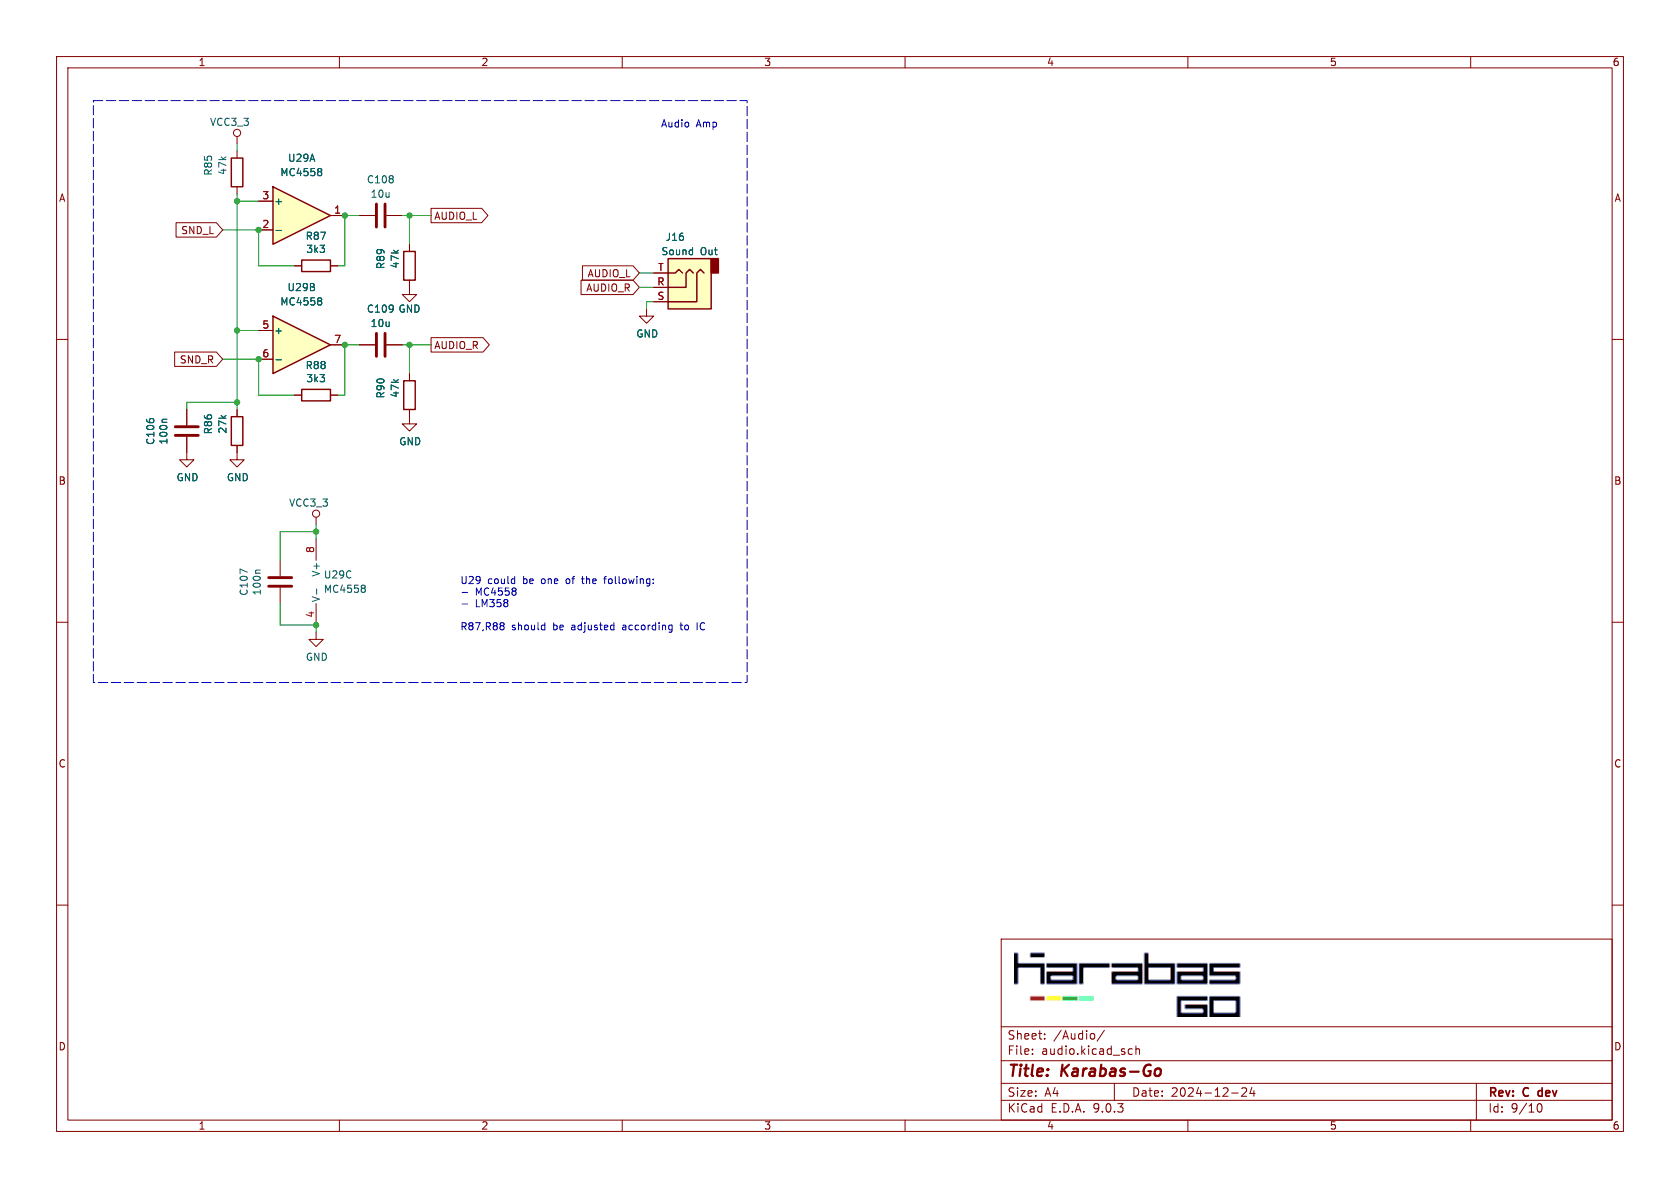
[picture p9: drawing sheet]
(kicad_sch
 (version 20250114)
 (generator "eeschema")
 (generator_version "9.0")
 (paper "A4")
 (title_block
  (title "Karabas-Go")
  (date "2024-12-24")
  (rev "C dev"))
 (lib_symbols
  (symbol "Amplifier_Operational:LM358"
   (pin_names
    (offset 0.127)) (exclude_from_sim no) (in_bom yes) (on_board yes)
   (property "Reference" "U" (at 0 5.08 0) (effects (font (size 1.27 1.27)) (justify left)))
   (property "Value" "LM358" (at 0 -5.08 0) (effects (font (size 1.27 1.27)) (justify left)))
   (property "Footprint" "" (at 0 0 0) (effects (font (size 1.27 1.27)) (hide yes)))
   (property "Datasheet" "http://www.ti.com/lit/ds/symlink/lm2904-n.pdf" (at 0 0 0) (effects (font (size 1.27 1.27)) (hide yes)))
   (property "Description" "Low-Power, Dual Operational Amplifiers, DIP-8/SOIC-8/TO-99-8" (at 0 0 0) (effects (font (size 1.27 1.27)) (hide yes)))
   (property "ki_locked" "" (at 0 0 0) (effects (font (size 1.27 1.27))))
   (symbol "LM358_1_1"
    (polyline (pts (xy -5.08 5.08) (xy 5.08 0) (xy -5.08 -5.08) (xy -5.08 5.08)) (stroke (width 0.254) (type default)) (fill (type background)))
    (pin input line (at -7.62 2.54 0) (length 2.54) (name "+" (effects (font (size 1.27 1.27)))) (number "3" (effects (font (size 1.27 1.27)))))
    (pin input line (at -7.62 -2.54 0) (length 2.54) (name "-" (effects (font (size 1.27 1.27)))) (number "2" (effects (font (size 1.27 1.27)))))
    (pin output line (at 7.62 0 180) (length 2.54) (name "~" (effects (font (size 1.27 1.27)))) (number "1" (effects (font (size 1.27 1.27))))))
   (symbol "LM358_2_1"
    (polyline (pts (xy -5.08 5.08) (xy 5.08 0) (xy -5.08 -5.08) (xy -5.08 5.08)) (stroke (width 0.254) (type default)) (fill (type background)))
    (pin input line (at -7.62 2.54 0) (length 2.54) (name "+" (effects (font (size 1.27 1.27)))) (number "5" (effects (font (size 1.27 1.27)))))
    (pin input line (at -7.62 -2.54 0) (length 2.54) (name "-" (effects (font (size 1.27 1.27)))) (number "6" (effects (font (size 1.27 1.27)))))
    (pin output line (at 7.62 0 180) (length 2.54) (name "~" (effects (font (size 1.27 1.27)))) (number "7" (effects (font (size 1.27 1.27))))))
   (symbol "LM358_3_1"
    (pin power_in line (at -2.54 7.62 270) (length 3.81) (name "V+" (effects (font (size 1.27 1.27)))) (number "8" (effects (font (size 1.27 1.27)))))
    (pin power_in line (at -2.54 -7.62 90) (length 3.81) (name "V-" (effects (font (size 1.27 1.27)))) (number "4" (effects (font (size 1.27 1.27))))))
   (embedded_fonts no))
  (symbol "Connector:AudioJack3" (exclude_from_sim no) (in_bom yes) (on_board yes)
   (property "Reference" "J" (at 0 8.89 0) (effects (font (size 1.27 1.27))))
   (property "Value" "AudioJack3" (at 0 6.35 0) (effects (font (size 1.27 1.27))))
   (property "Footprint" "" (at 0 0 0) (effects (font (size 1.27 1.27)) (hide yes)))
   (property "Datasheet" "~" (at 0 0 0) (effects (font (size 1.27 1.27)) (hide yes)))
   (property "Description" "Audio Jack, 3 Poles (Stereo / TRS)" (at 0 0 0) (effects (font (size 1.27 1.27)) (hide yes)))
   (symbol "AudioJack3_0_1"
    (rectangle (start -5.08 -5.08) (end -6.35 -2.54) (stroke (width 0.254) (type default)) (fill (type outline)))
    (polyline (pts (xy -1.905 -2.54) (xy -1.27 -3.175) (xy -0.635 -2.54) (xy -0.635 0) (xy 2.54 0)) (stroke (width 0.254) (type default)) (fill (type none)))
    (polyline (pts (xy 0 -2.54) (xy 0.635 -3.175) (xy 1.27 -2.54) (xy 2.54 -2.54)) (stroke (width 0.254) (type default)) (fill (type none)))
    (rectangle (start 2.54 3.81) (end -5.08 -5.08) (stroke (width 0.254) (type default)) (fill (type background)))
    (polyline (pts (xy 2.54 2.54) (xy -2.54 2.54) (xy -2.54 -2.54) (xy -3.175 -3.175) (xy -3.81 -2.54)) (stroke (width 0.254) (type default)) (fill (type none))))
   (symbol "AudioJack3_1_1"
    (pin passive line (at 5.08 2.54 180) (length 2.54) (name "~" (effects (font (size 1.27 1.27)))) (number "S" (effects (font (size 1.27 1.27)))))
    (pin passive line (at 5.08 0 180) (length 2.54) (name "~" (effects (font (size 1.27 1.27)))) (number "R" (effects (font (size 1.27 1.27)))))
    (pin passive line (at 5.08 -2.54 180) (length 2.54) (name "~" (effects (font (size 1.27 1.27)))) (number "T" (effects (font (size 1.27 1.27))))))
   (embedded_fonts no))
  (symbol "Device:C"
   (pin_numbers (hide yes))
   (pin_names
    (offset 0.254)) (exclude_from_sim no) (in_bom yes) (on_board yes)
   (property "Reference" "C" (at 0.635 2.54 0) (effects (font (size 1.27 1.27)) (justify left)))
   (property "Value" "C" (at 0.635 -2.54 0) (effects (font (size 1.27 1.27)) (justify left)))
   (property "Footprint" "" (at 0.9652 -3.81 0) (effects (font (size 1.27 1.27)) (hide yes)))
   (property "Datasheet" "~" (at 0 0 0) (effects (font (size 1.27 1.27)) (hide yes)))
   (property "Description" "Unpolarized capacitor" (at 0 0 0) (effects (font (size 1.27 1.27)) (hide yes)))
   (symbol "C_0_1"
    (polyline (pts (xy -2.032 0.762) (xy 2.032 0.762)) (stroke (width 0.508) (type default)) (fill (type none)))
    (polyline (pts (xy -2.032 -0.762) (xy 2.032 -0.762)) (stroke (width 0.508) (type default)) (fill (type none))))
   (symbol "C_1_1"
    (pin passive line (at 0 3.81 270) (length 2.794) (name "~" (effects (font (size 1.27 1.27)))) (number "1" (effects (font (size 1.27 1.27)))))
    (pin passive line (at 0 -3.81 90) (length 2.794) (name "~" (effects (font (size 1.27 1.27)))) (number "2" (effects (font (size 1.27 1.27))))))
   (embedded_fonts no))
  (symbol "Device:R"
   (pin_numbers (hide yes))
   (pin_names
    (offset 0)) (exclude_from_sim no) (in_bom yes) (on_board yes)
   (property "Reference" "R" (at 2.032 0 90) (effects (font (size 1.27 1.27))))
   (property "Value" "R" (at 0 0 90) (effects (font (size 1.27 1.27))))
   (property "Footprint" "" (at -1.778 0 90) (effects (font (size 1.27 1.27)) (hide yes)))
   (property "Datasheet" "~" (at 0 0 0) (effects (font (size 1.27 1.27)) (hide yes)))
   (property "Description" "Resistor" (at 0 0 0) (effects (font (size 1.27 1.27)) (hide yes)))
   (symbol "R_0_1"
    (rectangle (start -1.016 -2.54) (end 1.016 2.54) (stroke (width 0.254) (type default)) (fill (type none))))
   (symbol "R_1_1"
    (pin passive line (at 0 3.81 270) (length 1.27) (name "~" (effects (font (size 1.27 1.27)))) (number "1" (effects (font (size 1.27 1.27)))))
    (pin passive line (at 0 -3.81 90) (length 1.27) (name "~" (effects (font (size 1.27 1.27)))) (number "2" (effects (font (size 1.27 1.27))))))
   (embedded_fonts no))
  (symbol "power:GND"
   (power)
   (pin_names
    (offset 0)) (exclude_from_sim no) (in_bom yes) (on_board yes)
   (property "Reference" "#PWR" (at 0 -6.35 0) (effects (font (size 1.27 1.27)) (hide yes)))
   (property "Value" "GND" (at 0 -3.81 0) (effects (font (size 1.27 1.27))))
   (property "Footprint" "" (at 0 0 0) (effects (font (size 1.27 1.27)) (hide yes)))
   (property "Datasheet" "" (at 0 0 0) (effects (font (size 1.27 1.27)) (hide yes)))
   (property "Description" "Power symbol creates a global label with name \"GND\" , ground" (at 0 0 0) (effects (font (size 1.27 1.27)) (hide yes)))
   (symbol "GND_0_1"
    (polyline (pts (xy 0 0) (xy 0 -1.27) (xy 1.27 -1.27) (xy 0 -2.54) (xy -1.27 -1.27) (xy 0 -1.27)) (stroke (width 0) (type default)) (fill (type none))))
   (symbol "GND_1_1"
    (pin power_in line (at 0 0 270) (length 0) (hide yes) (name "GND" (effects (font (size 1.27 1.27)))) (number "1" (effects (font (size 1.27 1.27))))))
   (embedded_fonts no))
  (symbol "vcc33:VCC3_3"
   (power)
   (pin_names
    (offset 0)) (exclude_from_sim no) (in_bom yes) (on_board yes)
   (property "Reference" "#PWR" (at 0 -3.81 0) (effects (font (size 1.27 1.27)) (hide yes)))
   (property "Value" "VCC3_3" (at 0 3.81 0) (effects (font (size 1.27 1.27))))
   (property "Footprint" "" (at 0 0 0) (effects (font (size 1.27 1.27)) (hide yes)))
   (property "Datasheet" "" (at 0 0 0) (effects (font (size 1.27 1.27)) (hide yes)))
   (property "Description" "Power flag, VCC" (at 0 0 0) (effects (font (size 1.27 1.27)) (hide yes)))
   (symbol "VCC3_3_0_1"
    (circle (center 0 1.905) (radius 0.635) (stroke (width 0) (type default)) (fill (type none)))
    (polyline (pts (xy 0 0) (xy 0 1.27)) (stroke (width 0) (type default)) (fill (type none))))
   (symbol "VCC3_3_1_1"
    (pin power_in line (at 0 0 90) (length 0) (hide yes) (name "VCC3_3" (effects (font (size 1.27 1.27)))) (number "1" (effects (font (size 1.27 1.27))))))
   (embedded_fonts no)))
 (rectangle
  (start 16.51 17.78)
  (end 132.08 120.65)
  (stroke (width 0) (type dash))
  (fill (type none)))
 (text "Audio Amp"
  (exclude_from_sim no)
  (at 127 22.86 0)
  (effects (font (size 1.27 1.27)) (justify right bottom)))
 (text "U29 could be one of the following:\n- MC4558\n- LM358\n\nR87,R88 should be adjusted according to IC"
  (exclude_from_sim no)
  (at 81.28 111.76 0)
  (effects (font (size 1.27 1.27)) (justify left bottom)))
 (junction
  (at 55.88 110.49)
  (diameter 0)
  (color 0 0 0 0))
 (junction
  (at 45.72 40.64)
  (diameter 0)
  (color 0 0 0 0))
 (junction
  (at 45.72 63.5)
  (diameter 0)
  (color 0 0 0 0))
 (junction
  (at 41.91 71.12)
  (diameter 0)
  (color 0 0 0 0))
 (junction
  (at 60.96 60.96)
  (diameter 0)
  (color 0 0 0 0))
 (junction
  (at 60.96 38.1)
  (diameter 0)
  (color 0 0 0 0))
 (junction
  (at 41.91 58.42)
  (diameter 0)
  (color 0 0 0 0))
 (junction
  (at 72.39 60.96)
  (diameter 0)
  (color 0 0 0 0))
 (junction
  (at 72.39 38.1)
  (diameter 0)
  (color 0 0 0 0))
 (junction
  (at 41.91 35.56)
  (diameter 0)
  (color 0 0 0 0))
 (junction
  (at 55.88 93.98)
  (diameter 0)
  (color 0 0 0 0))
 (wire
  (pts (xy 60.96 46.99) (xy 60.96 38.1))
  (stroke (width 0) (type default)))
 (wire
  (pts (xy 113.03 48.26) (xy 115.57 48.26))
  (stroke (width 0) (type default)))
 (wire
  (pts (xy 33.02 71.12) (xy 41.91 71.12))
  (stroke (width 0) (type default)))
 (wire
  (pts (xy 49.53 93.98) (xy 55.88 93.98))
  (stroke (width 0) (type default)))
 (wire
  (pts (xy 45.72 63.5) (xy 45.72 69.85))
  (stroke (width 0) (type default)))
 (wire
  (pts (xy 60.96 60.96) (xy 63.5 60.96))
  (stroke (width 0) (type default)))
 (wire
  (pts (xy 72.39 38.1) (xy 72.39 43.18))
  (stroke (width 0) (type default)))
 (wire
  (pts (xy 55.88 110.49) (xy 55.88 111.76))
  (stroke (width 0) (type default)))
 (wire
  (pts (xy 45.72 46.99) (xy 52.07 46.99))
  (stroke (width 0) (type default)))
 (wire
  (pts (xy 41.91 58.42) (xy 41.91 71.12))
  (stroke (width 0) (type default)))
 (wire
  (pts (xy 55.88 92.71) (xy 55.88 93.98))
  (stroke (width 0) (type default)))
 (wire
  (pts (xy 39.37 63.5) (xy 45.72 63.5))
  (stroke (width 0) (type default)))
 (wire
  (pts (xy 45.72 69.85) (xy 52.07 69.85))
  (stroke (width 0) (type default)))
 (wire
  (pts (xy 72.39 60.96) (xy 76.2 60.96))
  (stroke (width 0) (type default)))
 (wire
  (pts (xy 49.53 106.68) (xy 49.53 110.49))
  (stroke (width 0) (type default)))
 (wire
  (pts (xy 113.03 50.8) (xy 115.57 50.8))
  (stroke (width 0) (type default)))
 (wire
  (pts (xy 39.37 40.64) (xy 45.72 40.64))
  (stroke (width 0) (type default)))
 (wire
  (pts (xy 41.91 71.12) (xy 41.91 72.39))
  (stroke (width 0) (type default)))
 (wire
  (pts (xy 55.88 93.98) (xy 55.88 95.25))
  (stroke (width 0) (type default)))
 (wire
  (pts (xy 41.91 34.29) (xy 41.91 35.56))
  (stroke (width 0) (type default)))
 (wire
  (pts (xy 60.96 69.85) (xy 60.96 60.96))
  (stroke (width 0) (type default)))
 (wire
  (pts (xy 41.91 25.4) (xy 41.91 26.67))
  (stroke (width 0) (type default)))
 (wire
  (pts (xy 72.39 38.1) (xy 76.2 38.1))
  (stroke (width 0) (type default)))
 (wire
  (pts (xy 41.91 58.42) (xy 41.91 35.56))
  (stroke (width 0) (type default)))
 (wire
  (pts (xy 114.3 53.34) (xy 114.3 54.61))
  (stroke (width 0) (type default)))
 (wire
  (pts (xy 49.53 110.49) (xy 55.88 110.49))
  (stroke (width 0) (type default)))
 (wire
  (pts (xy 60.96 69.85) (xy 59.69 69.85))
  (stroke (width 0) (type default)))
 (wire
  (pts (xy 59.69 46.99) (xy 60.96 46.99))
  (stroke (width 0) (type default)))
 (wire
  (pts (xy 49.53 99.06) (xy 49.53 93.98))
  (stroke (width 0) (type default)))
 (wire
  (pts (xy 41.91 35.56) (xy 45.72 35.56))
  (stroke (width 0) (type default)))
 (wire
  (pts (xy 45.72 58.42) (xy 41.91 58.42))
  (stroke (width 0) (type default)))
 (wire
  (pts (xy 72.39 60.96) (xy 72.39 66.04))
  (stroke (width 0) (type default)))
 (wire
  (pts (xy 33.02 72.39) (xy 33.02 71.12))
  (stroke (width 0) (type default)))
 (wire
  (pts (xy 71.12 60.96) (xy 72.39 60.96))
  (stroke (width 0) (type default)))
 (wire
  (pts (xy 114.3 53.34) (xy 115.57 53.34))
  (stroke (width 0) (type default)))
 (wire
  (pts (xy 60.96 38.1) (xy 63.5 38.1))
  (stroke (width 0) (type default)))
 (wire
  (pts (xy 45.72 40.64) (xy 45.72 46.99))
  (stroke (width 0) (type default)))
 (wire
  (pts (xy 71.12 38.1) (xy 72.39 38.1))
  (stroke (width 0) (type default)))
 (image
  (at 199.39 173.99)
  (scale 0.999999)
  (data))
 (global_label "AUDIO_L"
  (shape input)
  (at 113.03 48.26 180)
  (fields_autoplaced yes)
  (effects (font (size 1.27 1.27)) (justify right))
  (property "Intersheetrefs" "${INTERSHEET_REFS}" (at 102.4247 48.26 0) (effects (font (size 1.27 1.27)) (justify right) (hide yes))))
 (global_label "AUDIO_L"
  (shape output)
  (at 76.2 38.1 0)
  (fields_autoplaced yes)
  (effects (font (size 1.27 1.27)) (justify left))
  (property "Intersheetrefs" "${INTERSHEET_REFS}" (at 86.8053 38.1 0) (effects (font (size 1.27 1.27)) (justify left) (hide yes))))
 (global_label "SND_L"
  (shape input)
  (at 39.37 40.64 180)
  (fields_autoplaced yes)
  (effects (font (size 1.27 1.27)) (justify right))
  (property "Intersheetrefs" "${INTERSHEET_REFS}" (at 30.5791 40.64 0) (effects (font (size 1.27 1.27)) (justify right) (hide yes))))
 (global_label "AUDIO_R"
  (shape output)
  (at 76.2 60.96 0)
  (fields_autoplaced yes)
  (effects (font (size 1.27 1.27)) (justify left))
  (property "Intersheetrefs" "${INTERSHEET_REFS}" (at 87.0472 60.96 0) (effects (font (size 1.27 1.27)) (justify left) (hide yes))))
 (global_label "SND_R"
  (shape input)
  (at 39.37 63.5 180)
  (fields_autoplaced yes)
  (effects (font (size 1.27 1.27)) (justify right))
  (property "Intersheetrefs" "${INTERSHEET_REFS}" (at 30.3372 63.5 0) (effects (font (size 1.27 1.27)) (justify right) (hide yes))))
 (global_label "AUDIO_R"
  (shape input)
  (at 113.03 50.8 180)
  (fields_autoplaced yes)
  (effects (font (size 1.27 1.27)) (justify right))
  (property "Intersheetrefs" "${INTERSHEET_REFS}" (at 102.1828 50.8 0) (effects (font (size 1.27 1.27)) (justify right) (hide yes))))
 (symbol
  (lib_id "vcc33:VCC3_3")
  (at 55.88 92.71 0)
  (unit 1)
  (exclude_from_sim no)
  (in_bom yes)
  (on_board yes)
  (dnp no)
  (property "Reference" "#PWR0254" (at 55.88 96.52 0) (effects (font (size 1.27 1.27)) (hide yes)))
  (property "Value" "VCC3_3" (at 54.61 88.9 0) (effects (font (size 1.27 1.27))))
  (property "Footprint" "" (at 55.88 92.71 0) (effects (font (size 1.27 1.27)) (hide yes)))
  (property "Datasheet" "" (at 55.88 92.71 0) (effects (font (size 1.27 1.27)) (hide yes)))
  (property "Description" "" (at 55.88 92.71 0) (effects (font (size 1.27 1.27)) (hide yes)))
  (pin "1"))
 (symbol
  (lib_id "Device:R")
  (at 55.88 69.85 90)
  (unit 1)
  (exclude_from_sim no)
  (in_bom yes)
  (on_board yes)
  (dnp no)
  (property "Reference" "R88" (at 55.88 64.5922 90) (effects (font (size 1.27 1.27))))
  (property "Value" "3k3" (at 55.88 66.9036 90) (effects (font (size 1.27 1.27))))
  (property "Footprint" "Resistor_SMD:R_0805_2012Metric_Pad1.20x1.40mm_HandSolder" (at 55.88 71.628 90) (effects (font (size 1.27 1.27)) (hide yes)))
  (property "Datasheet" "~" (at 55.88 69.85 0) (effects (font (size 1.27 1.27)) (hide yes)))
  (property "Description" "" (at 55.88 69.85 0) (effects (font (size 1.27 1.27)) (hide yes)))
  (pin "1")
  (pin "2"))
 (symbol
  (lib_id "Device:C")
  (at 67.31 38.1 270)
  (unit 1)
  (exclude_from_sim no)
  (in_bom yes)
  (on_board yes)
  (dnp no)
  (property "Reference" "C108" (at 67.31 31.75 90) (effects (font (size 1.27 1.27))))
  (property "Value" "10u" (at 67.31 34.29 90) (effects (font (size 1.27 1.27))))
  (property "Footprint" "Capacitor_SMD:C_0805_2012Metric_Pad1.18x1.45mm_HandSolder" (at 63.5 39.0652 0) (effects (font (size 1.27 1.27)) (hide yes)))
  (property "Datasheet" "~" (at 67.31 38.1 0) (effects (font (size 1.27 1.27)) (hide yes)))
  (property "Description" "" (at 67.31 38.1 0) (effects (font (size 1.27 1.27)) (hide yes)))
  (pin "1")
  (pin "2"))
 (symbol
  (lib_id "Device:R")
  (at 41.91 76.2 180)
  (unit 1)
  (exclude_from_sim no)
  (in_bom yes)
  (on_board yes)
  (dnp no)
  (property "Reference" "R86" (at 36.83 74.93 90) (effects (font (size 1.27 1.27))))
  (property "Value" "27k" (at 39.37 74.93 90) (effects (font (size 1.27 1.27))))
  (property "Footprint" "Resistor_SMD:R_0805_2012Metric_Pad1.20x1.40mm_HandSolder" (at 43.688 76.2 90) (effects (font (size 1.27 1.27)) (hide yes)))
  (property "Datasheet" "~" (at 41.91 76.2 0) (effects (font (size 1.27 1.27)) (hide yes)))
  (property "Description" "" (at 41.91 76.2 0) (effects (font (size 1.27 1.27)) (hide yes)))
  (pin "1")
  (pin "2"))
 (symbol
  (lib_id "Amplifier_Operational:LM358")
  (at 53.34 38.1 0)
  (unit 1)
  (exclude_from_sim no)
  (in_bom yes)
  (on_board yes)
  (dnp no)
  (fields_autoplaced yes)
  (property "Reference" "U29" (at 53.34 27.94 0) (effects (font (size 1.27 1.27))))
  (property "Value" "MC4558" (at 53.34 30.48 0) (effects (font (size 1.27 1.27))))
  (property "Footprint" "Package_SO:SO-8_3.9x4.9mm_P1.27mm" (at 53.34 38.1 0) (effects (font (size 1.27 1.27)) (hide yes)))
  (property "Datasheet" "http://www.ti.com/lit/ds/symlink/lm2904-n.pdf" (at 53.34 38.1 0) (effects (font (size 1.27 1.27)) (hide yes)))
  (property "Description" "" (at 53.34 38.1 0) (effects (font (size 1.27 1.27)) (hide yes)))
  (pin "7")
  (pin "4")
  (pin "1")
  (pin "8")
  (pin "6")
  (pin "2")
  (pin "3")
  (pin "5"))
 (symbol
  (lib_id "Amplifier_Operational:LM358")
  (at 58.42 102.87 0)
  (unit 3)
  (exclude_from_sim no)
  (in_bom yes)
  (on_board yes)
  (dnp no)
  (fields_autoplaced yes)
  (property "Reference" "U29" (at 57.15 101.6 0) (effects (font (size 1.27 1.27)) (justify left)))
  (property "Value" "MC4558" (at 57.15 104.14 0) (effects (font (size 1.27 1.27)) (justify left)))
  (property "Footprint" "Package_SO:SO-8_3.9x4.9mm_P1.27mm" (at 58.42 102.87 0) (effects (font (size 1.27 1.27)) (hide yes)))
  (property "Datasheet" "http://www.ti.com/lit/ds/symlink/lm2904-n.pdf" (at 58.42 102.87 0) (effects (font (size 1.27 1.27)) (hide yes)))
  (property "Description" "" (at 58.42 102.87 0) (effects (font (size 1.27 1.27)) (hide yes)))
  (pin "7")
  (pin "4")
  (pin "1")
  (pin "8")
  (pin "6")
  (pin "2")
  (pin "3")
  (pin "5"))
 (symbol
  (lib_id "Device:C")
  (at 67.31 60.96 270)
  (unit 1)
  (exclude_from_sim no)
  (in_bom yes)
  (on_board yes)
  (dnp no)
  (property "Reference" "C109" (at 67.31 54.61 90) (effects (font (size 1.27 1.27))))
  (property "Value" "10u" (at 67.31 57.15 90) (effects (font (size 1.27 1.27))))
  (property "Footprint" "Capacitor_SMD:C_0805_2012Metric_Pad1.18x1.45mm_HandSolder" (at 63.5 61.9252 0) (effects (font (size 1.27 1.27)) (hide yes)))
  (property "Datasheet" "~" (at 67.31 60.96 0) (effects (font (size 1.27 1.27)) (hide yes)))
  (property "Description" "" (at 67.31 60.96 0) (effects (font (size 1.27 1.27)) (hide yes)))
  (pin "1")
  (pin "2"))
 (symbol
  (lib_id "Device:R")
  (at 72.39 46.99 180)
  (unit 1)
  (exclude_from_sim no)
  (in_bom yes)
  (on_board yes)
  (dnp no)
  (property "Reference" "R89" (at 67.31 45.72 90) (effects (font (size 1.27 1.27))))
  (property "Value" "47k" (at 69.85 45.72 90) (effects (font (size 1.27 1.27))))
  (property "Footprint" "Resistor_SMD:R_0805_2012Metric_Pad1.20x1.40mm_HandSolder" (at 74.168 46.99 90) (effects (font (size 1.27 1.27)) (hide yes)))
  (property "Datasheet" "~" (at 72.39 46.99 0) (effects (font (size 1.27 1.27)) (hide yes)))
  (property "Description" "" (at 72.39 46.99 0) (effects (font (size 1.27 1.27)) (hide yes)))
  (pin "1")
  (pin "2"))
 (symbol
  (lib_id "Device:R")
  (at 55.88 46.99 90)
  (unit 1)
  (exclude_from_sim no)
  (in_bom yes)
  (on_board yes)
  (dnp no)
  (property "Reference" "R87" (at 55.88 41.7322 90) (effects (font (size 1.27 1.27))))
  (property "Value" "3k3" (at 55.88 44.0436 90) (effects (font (size 1.27 1.27))))
  (property "Footprint" "Resistor_SMD:R_0805_2012Metric_Pad1.20x1.40mm_HandSolder" (at 55.88 48.768 90) (effects (font (size 1.27 1.27)) (hide yes)))
  (property "Datasheet" "~" (at 55.88 46.99 0) (effects (font (size 1.27 1.27)) (hide yes)))
  (property "Description" "" (at 55.88 46.99 0) (effects (font (size 1.27 1.27)) (hide yes)))
  (pin "1")
  (pin "2"))
 (symbol
  (lib_id "power:GND")
  (at 55.88 111.76 0)
  (unit 1)
  (exclude_from_sim no)
  (in_bom yes)
  (on_board yes)
  (dnp no)
  (property "Reference" "#PWR0255" (at 55.88 118.11 0) (effects (font (size 1.27 1.27)) (hide yes)))
  (property "Value" "GND" (at 56.007 116.1542 0) (effects (font (size 1.27 1.27))))
  (property "Footprint" "" (at 55.88 111.76 0) (effects (font (size 1.27 1.27)) (hide yes)))
  (property "Datasheet" "" (at 55.88 111.76 0) (effects (font (size 1.27 1.27)) (hide yes)))
  (property "Description" "" (at 55.88 111.76 0) (effects (font (size 1.27 1.27)) (hide yes)))
  (pin "1"))
 (symbol
  (lib_id "Connector:AudioJack3")
  (at 120.65 50.8 180)
  (unit 1)
  (exclude_from_sim no)
  (in_bom yes)
  (on_board yes)
  (dnp no)
  (property "Reference" "J16" (at 119.38 41.91 0) (effects (font (size 1.27 1.27))))
  (property "Value" "Sound Out" (at 121.92 44.45 0) (effects (font (size 1.27 1.27))))
  (property "Footprint" "Connector_Audio:Jack_3.5mm_CUI_SJ1-3535NG_Horizontal" (at 120.65 50.8 0) (effects (font (size 1.27 1.27)) (hide yes)))
  (property "Datasheet" "~" (at 120.65 50.8 0) (effects (font (size 1.27 1.27)) (hide yes)))
  (property "Description" "" (at 120.65 50.8 0) (effects (font (size 1.27 1.27)) (hide yes)))
  (pin "R")
  (pin "S")
  (pin "T"))
 (symbol
  (lib_id "power:GND")
  (at 114.3 54.61 0)
  (unit 1)
  (exclude_from_sim no)
  (in_bom yes)
  (on_board yes)
  (dnp no)
  (property "Reference" "#PWR0106" (at 114.3 60.96 0) (effects (font (size 1.27 1.27)) (hide yes)))
  (property "Value" "GND" (at 114.427 59.0042 0) (effects (font (size 1.27 1.27))))
  (property "Footprint" "" (at 114.3 54.61 0) (effects (font (size 1.27 1.27)) (hide yes)))
  (property "Datasheet" "" (at 114.3 54.61 0) (effects (font (size 1.27 1.27)) (hide yes)))
  (property "Description" "" (at 114.3 54.61 0) (effects (font (size 1.27 1.27)) (hide yes)))
  (pin "1"))
 (symbol
  (lib_id "power:GND")
  (at 72.39 73.66 0)
  (unit 1)
  (exclude_from_sim no)
  (in_bom yes)
  (on_board yes)
  (dnp no)
  (property "Reference" "#PWR0260" (at 72.39 80.01 0) (effects (font (size 1.27 1.27)) (hide yes)))
  (property "Value" "GND" (at 72.517 78.0542 0) (effects (font (size 1.27 1.27))))
  (property "Footprint" "" (at 72.39 73.66 0) (effects (font (size 1.27 1.27)) (hide yes)))
  (property "Datasheet" "" (at 72.39 73.66 0) (effects (font (size 1.27 1.27)) (hide yes)))
  (property "Description" "" (at 72.39 73.66 0) (effects (font (size 1.27 1.27)) (hide yes)))
  (pin "1"))
 (symbol
  (lib_id "vcc33:VCC3_3")
  (at 41.91 25.4 0)
  (unit 1)
  (exclude_from_sim no)
  (in_bom yes)
  (on_board yes)
  (dnp no)
  (property "Reference" "#PWR0256" (at 41.91 29.21 0) (effects (font (size 1.27 1.27)) (hide yes)))
  (property "Value" "VCC3_3" (at 40.64 21.59 0) (effects (font (size 1.27 1.27))))
  (property "Footprint" "" (at 41.91 25.4 0) (effects (font (size 1.27 1.27)) (hide yes)))
  (property "Datasheet" "" (at 41.91 25.4 0) (effects (font (size 1.27 1.27)) (hide yes)))
  (property "Description" "" (at 41.91 25.4 0) (effects (font (size 1.27 1.27)) (hide yes)))
  (pin "1"))
 (symbol
  (lib_id "Device:R")
  (at 41.91 30.48 180)
  (unit 1)
  (exclude_from_sim no)
  (in_bom yes)
  (on_board yes)
  (dnp no)
  (property "Reference" "R85" (at 36.83 29.21 90) (effects (font (size 1.27 1.27))))
  (property "Value" "47k" (at 39.37 29.21 90) (effects (font (size 1.27 1.27))))
  (property "Footprint" "Resistor_SMD:R_0805_2012Metric_Pad1.20x1.40mm_HandSolder" (at 43.688 30.48 90) (effects (font (size 1.27 1.27)) (hide yes)))
  (property "Datasheet" "~" (at 41.91 30.48 0) (effects (font (size 1.27 1.27)) (hide yes)))
  (property "Description" "" (at 41.91 30.48 0) (effects (font (size 1.27 1.27)) (hide yes)))
  (pin "1")
  (pin "2"))
 (symbol
  (lib_id "power:GND")
  (at 72.39 50.8 0)
  (unit 1)
  (exclude_from_sim no)
  (in_bom yes)
  (on_board yes)
  (dnp no)
  (property "Reference" "#PWR0259" (at 72.39 57.15 0) (effects (font (size 1.27 1.27)) (hide yes)))
  (property "Value" "GND" (at 72.39 54.61 0) (effects (font (size 1.27 1.27))))
  (property "Footprint" "" (at 72.39 50.8 0) (effects (font (size 1.27 1.27)) (hide yes)))
  (property "Datasheet" "" (at 72.39 50.8 0) (effects (font (size 1.27 1.27)) (hide yes)))
  (property "Description" "" (at 72.39 50.8 0) (effects (font (size 1.27 1.27)) (hide yes)))
  (pin "1"))
 (symbol
  (lib_id "Device:R")
  (at 72.39 69.85 180)
  (unit 1)
  (exclude_from_sim no)
  (in_bom yes)
  (on_board yes)
  (dnp no)
  (property "Reference" "R90" (at 67.31 68.58 90) (effects (font (size 1.27 1.27))))
  (property "Value" "47k" (at 69.85 68.58 90) (effects (font (size 1.27 1.27))))
  (property "Footprint" "Resistor_SMD:R_0805_2012Metric_Pad1.20x1.40mm_HandSolder" (at 74.168 69.85 90) (effects (font (size 1.27 1.27)) (hide yes)))
  (property "Datasheet" "~" (at 72.39 69.85 0) (effects (font (size 1.27 1.27)) (hide yes)))
  (property "Description" "" (at 72.39 69.85 0) (effects (font (size 1.27 1.27)) (hide yes)))
  (pin "1")
  (pin "2"))
 (symbol
  (lib_id "Device:C")
  (at 49.53 102.87 180)
  (unit 1)
  (exclude_from_sim no)
  (in_bom yes)
  (on_board yes)
  (dnp no)
  (property "Reference" "C107" (at 43.1292 102.87 90) (effects (font (size 1.27 1.27))))
  (property "Value" "100n" (at 45.4406 102.87 90) (effects (font (size 1.27 1.27))))
  (property "Footprint" "Capacitor_SMD:C_0805_2012Metric_Pad1.18x1.45mm_HandSolder" (at 48.5648 99.06 0) (effects (font (size 1.27 1.27)) (hide yes)))
  (property "Datasheet" "~" (at 49.53 102.87 0) (effects (font (size 1.27 1.27)) (hide yes)))
  (property "Description" "" (at 49.53 102.87 0) (effects (font (size 1.27 1.27)) (hide yes)))
  (pin "1")
  (pin "2"))
 (symbol
  (lib_id "Device:C")
  (at 33.02 76.2 180)
  (unit 1)
  (exclude_from_sim no)
  (in_bom yes)
  (on_board yes)
  (dnp no)
  (property "Reference" "C106" (at 26.6192 76.2 90) (effects (font (size 1.27 1.27))))
  (property "Value" "100n" (at 28.9306 76.2 90) (effects (font (size 1.27 1.27))))
  (property "Footprint" "Capacitor_SMD:C_0805_2012Metric_Pad1.18x1.45mm_HandSolder" (at 32.0548 72.39 0) (effects (font (size 1.27 1.27)) (hide yes)))
  (property "Datasheet" "~" (at 33.02 76.2 0) (effects (font (size 1.27 1.27)) (hide yes)))
  (property "Description" "" (at 33.02 76.2 0) (effects (font (size 1.27 1.27)) (hide yes)))
  (pin "1")
  (pin "2"))
 (symbol
  (lib_id "power:GND")
  (at 33.02 80.01 0)
  (unit 1)
  (exclude_from_sim no)
  (in_bom yes)
  (on_board yes)
  (dnp no)
  (property "Reference" "#PWR0257" (at 33.02 86.36 0) (effects (font (size 1.27 1.27)) (hide yes)))
  (property "Value" "GND" (at 33.147 84.4042 0) (effects (font (size 1.27 1.27))))
  (property "Footprint" "" (at 33.02 80.01 0) (effects (font (size 1.27 1.27)) (hide yes)))
  (property "Datasheet" "" (at 33.02 80.01 0) (effects (font (size 1.27 1.27)) (hide yes)))
  (property "Description" "" (at 33.02 80.01 0) (effects (font (size 1.27 1.27)) (hide yes)))
  (pin "1"))
 (symbol
  (lib_id "power:GND")
  (at 41.91 80.01 0)
  (unit 1)
  (exclude_from_sim no)
  (in_bom yes)
  (on_board yes)
  (dnp no)
  (property "Reference" "#PWR0258" (at 41.91 86.36 0) (effects (font (size 1.27 1.27)) (hide yes)))
  (property "Value" "GND" (at 42.037 84.4042 0) (effects (font (size 1.27 1.27))))
  (property "Footprint" "" (at 41.91 80.01 0) (effects (font (size 1.27 1.27)) (hide yes)))
  (property "Datasheet" "" (at 41.91 80.01 0) (effects (font (size 1.27 1.27)) (hide yes)))
  (property "Description" "" (at 41.91 80.01 0) (effects (font (size 1.27 1.27)) (hide yes)))
  (pin "1"))
 (symbol
  (lib_id "Amplifier_Operational:LM358")
  (at 53.34 60.96 0)
  (unit 2)
  (exclude_from_sim no)
  (in_bom yes)
  (on_board yes)
  (dnp no)
  (fields_autoplaced yes)
  (property "Reference" "U29" (at 53.34 50.8 0) (effects (font (size 1.27 1.27))))
  (property "Value" "MC4558" (at 53.34 53.34 0) (effects (font (size 1.27 1.27))))
  (property "Footprint" "Package_SO:SO-8_3.9x4.9mm_P1.27mm" (at 53.34 60.96 0) (effects (font (size 1.27 1.27)) (hide yes)))
  (property "Datasheet" "http://www.ti.com/lit/ds/symlink/lm2904-n.pdf" (at 53.34 60.96 0) (effects (font (size 1.27 1.27)) (hide yes)))
  (property "Description" "" (at 53.34 60.96 0) (effects (font (size 1.27 1.27)) (hide yes)))
  (pin "7")
  (pin "4")
  (pin "1")
  (pin "8")
  (pin "6")
  (pin "2")
  (pin "3")
  (pin "5")))
